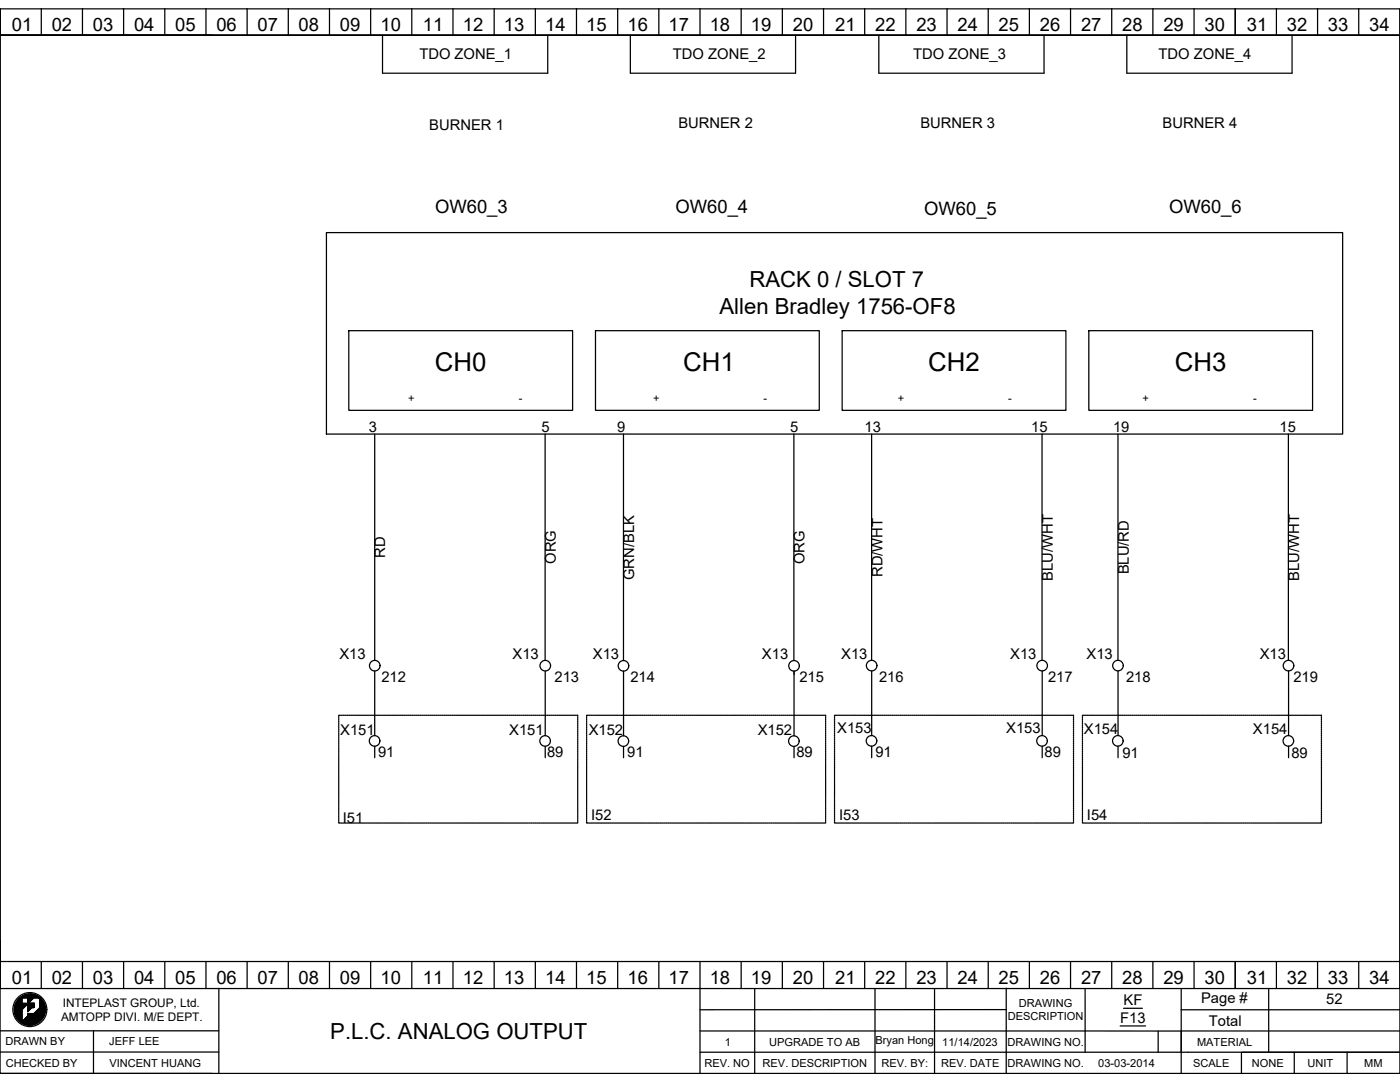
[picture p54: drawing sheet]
<svg xmlns="http://www.w3.org/2000/svg" width="279mm" height="216mm" viewBox="0 0 279 216" stroke-linecap="round" stroke-linejoin="round" font-family="sans-serif">
<defs><g id="words">
<g font-size="5.2">
<text x="86.8" y="74.1">CH0</text>
<text x="136.4" y="74.1">CH1</text>
<text x="185.3" y="74.1">CH2</text>
<text x="234.5" y="74.1">CH3</text>
</g>
<g font-size="4.4">
<text x="149.6" y="57.3">RACK 0 / SLOT 7</text>
<text x="143.6" y="62.6">Allen Bradley 1756-OF8</text>
<text x="65.9" y="207.3">P.L.C. ANALOG OUTPUT</text>
</g>
<g font-size="3.7">
<text x="2.3" y="6.2">01</text>
<text x="10.3" y="6.2">02</text>
<text x="18.5" y="6.2">03</text>
<text x="26.7" y="6.2">04</text>
<text x="34.9" y="6.2">05</text>
<text x="43.2" y="6.2">06</text>
<text x="51.4" y="6.2">07</text>
<text x="59.6" y="6.2">08</text>
<text x="67.8" y="6.2">09</text>
<text x="75.9" y="6.2">10</text>
<text x="84.4" y="6.2">11</text>
<text x="92.4" y="6.2">12</text>
<text x="100.6" y="6.2">13</text>
<text x="108.8" y="6.2">14</text>
<text x="117" y="6.2">15</text>
<text x="125.2" y="6.2">16</text>
<text x="133.4" y="6.2">17</text>
<text x="141.6" y="6.2">18</text>
<text x="149.9" y="6.2">19</text>
<text x="158.2" y="6.2">20</text>
<text x="166.7" y="6.2">21</text>
<text x="174.7" y="6.2">22</text>
<text x="182.9" y="6.2">23</text>
<text x="191.1" y="6.2">24</text>
<text x="199.3" y="6.2">25</text>
<text x="207.5" y="6.2">26</text>
<text x="215.7" y="6.2">27</text>
<text x="224" y="6.2">28</text>
<text x="232.2" y="6.2">29</text>
<text x="240.4" y="6.2">30</text>
<text x="248.8" y="6.2">31</text>
<text x="256.8" y="6.2">32</text>
<text x="265" y="6.2">33</text>
<text x="273.2" y="6.2">34</text>
<text x="86.8" y="42.5">OW60_3</text>
<text x="134.8" y="42.5">OW60_4</text>
<text x="184.4" y="43">OW60_5</text>
<text x="233.3" y="42.4">OW60_6</text>
<text x="2.3" y="196.4">01</text>
<text x="10.3" y="196.4">02</text>
<text x="18.5" y="196.4">03</text>
<text x="26.7" y="196.4">04</text>
<text x="34.9" y="196.4">05</text>
<text x="43.2" y="196.4">06</text>
<text x="51.4" y="196.4">07</text>
<text x="59.6" y="196.4">08</text>
<text x="67.8" y="196.4">09</text>
<text x="75.9" y="196.4">10</text>
<text x="84.4" y="196.4">11</text>
<text x="92.4" y="196.4">12</text>
<text x="100.6" y="196.4">13</text>
<text x="108.8" y="196.4">14</text>
<text x="117" y="196.4">15</text>
<text x="125.2" y="196.4">16</text>
<text x="133.4" y="196.4">17</text>
<text x="141.6" y="196.4">18</text>
<text x="149.9" y="196.4">19</text>
<text x="158.2" y="196.4">20</text>
<text x="166.7" y="196.4">21</text>
<text x="174.7" y="196.4">22</text>
<text x="182.9" y="196.4">23</text>
<text x="191.1" y="196.4">24</text>
<text x="199.3" y="196.4">25</text>
<text x="207.5" y="196.4">26</text>
<text x="215.7" y="196.4">27</text>
<text x="224" y="196.4">28</text>
<text x="232.2" y="196.4">29</text>
<text x="240.4" y="196.4">30</text>
<text x="248.8" y="196.4">31</text>
<text x="256.8" y="196.4">32</text>
<text x="265" y="196.4">33</text>
<text x="273.2" y="196.4">34</text>
</g>
<g font-size="2.9">
<text x="83.7" y="11.7">TDO ZONE_1</text>
<text x="134.3" y="11.7">TDO ZONE_2</text>
<text x="182.3" y="11.7">TDO ZONE_3</text>
<text x="231.2" y="11.7">TDO ZONE_4</text>
<text x="85.7" y="26">BURNER 1</text>
<text x="135.4" y="25.5">BURNER 2</text>
<text x="183.7" y="25.5">BURNER 3</text>
<text x="232" y="25.5">BURNER 4</text>
<text x="73.6" y="86.2">3</text>
<text x="108.1" y="86.2">5</text>
<text x="123.2" y="86.2">9</text>
<text x="157.7" y="86.2">5</text>
<text x="172.6" y="86.2">13</text>
<text x="205.8" y="86.2">15</text>
<text x="222.1" y="86.2">19</text>
<text x="255.4" y="86.2">15</text>
<text x="76.9" y="111.4" transform="rotate(-90 76.9 111.4)">RD</text>
<text x="110.9" y="112.5" transform="rotate(-90 110.9 112.5)">ORG</text>
<text x="160.6" y="112.5" transform="rotate(-90 160.6 112.5)">ORG</text>
<text x="126.6" y="115.7" transform="rotate(-90 126.6 115.7)">GRN/BLK</text>
<text x="176.1" y="115.2" transform="rotate(-90 176.1 115.2)">RD/WHT</text>
<text x="210.1" y="115.9" transform="rotate(-90 210.1 115.9)">BLU/WHT</text>
<text x="225.3" y="114.6" transform="rotate(-90 225.3 114.6)">BLU/RD</text>
<text x="259.3" y="115.9" transform="rotate(-90 259.3 115.9)">BLU/WHT</text>
<text x="67.7" y="131.6">X13</text>
<text x="102.3" y="131.6">X13</text>
<text x="118.3" y="131.6">X13</text>
<text x="152.1" y="131.6">X13</text>
<text x="167.9" y="131.6">X13</text>
<text x="201.6" y="131.6">X13</text>
<text x="216.8" y="131.6">X13</text>
<text x="251.4" y="131.6">X13</text>
<text x="76.1" y="136">212</text>
<text x="110.7" y="136">213</text>
<text x="125.8" y="136">214</text>
<text x="159.5" y="136">215</text>
<text x="175.4" y="136">216</text>
<text x="209.2" y="136">217</text>
<text x="224.7" y="136">218</text>
<text x="258.1" y="136">219</text>
<text x="67.9" y="146.7">X151</text>
<text x="101.6" y="146.7">X151</text>
<text x="117.5" y="146.7">X152</text>
<text x="151.2" y="146.7">X152</text>
<text x="167.1" y="146.3">X153</text>
<text x="200.8" y="146.3">X153</text>
<text x="216.3" y="146.5">X154</text>
<text x="250.1" y="146.5">X154</text>
<text x="75.4" y="151">91</text>
<text x="109.2" y="151">89</text>
<text x="125.2" y="151">91</text>
<text x="158.9" y="151">89</text>
<text x="174.7" y="151.1">91</text>
<text x="208.4" y="151.1">89</text>
<text x="224" y="151.2">91</text>
<text x="257.7" y="151.2">89</text>
<text x="68.4" y="164.2">I51</text>
<text x="118" y="163.6">I52</text>
<text x="167.4" y="163.6">I53</text>
<text x="216.9" y="163.6">I54</text>
<text x="224.2" y="200.6">KF</text>
<text x="239.7" y="200.1">Page #</text>
<text x="264.7" y="200.4">52</text>
<text x="223.6" y="204.1">F13</text>
<text x="241.3" y="204.6">Total</text>
</g>
<g font-size="2.4">
<text x="12.2" y="203.7">AMTOPP DIVI. M/E DEPT.</text>
<text x="12.5" y="200.9">INTEPLAST GROUP, Ltd.</text>
</g>
<g font-size="2.2">
<text x="81.5" y="80.1">+</text>
<text x="103.5" y="80.1">-</text>
<text x="130.3" y="80.1">+</text>
<text x="152.4" y="80.1">-</text>
<text x="179.2" y="80.1">+</text>
<text x="201.2" y="80.1">-</text>
<text x="228" y="80.1">+</text>
<text x="250.1" y="80.1">-</text>
<text x="201.1" y="203.6">DESCRIPTION</text>
<text x="203.3" y="200.9">DRAWING</text>
<text x="1.1" y="208.6">DRAWN BY</text>
<text x="21.8" y="208.6">JEFF LEE</text>
<text x="144.6" y="208.6">1</text>
<text x="153.5" y="208.6">UPGRADE TO AB</text>
<text x="174.7" y="208.4">Bryan Hong</text>
<text x="188.1" y="208.6">11/14/2023</text>
<text x="201.1" y="208.6">DRAWING NO.</text>
<text x="238.9" y="208.6">MATERIAL</text>
<text x="1.1" y="212.8">CHECKED BY</text>
<text x="21.8" y="212.8">VINCENT HUANG</text>
<text x="140.6" y="212.9">REV. NO</text>
<text x="152.2" y="212.9">REV. DESCRIPTION</text>
<text x="175.9" y="212.9">REV. BY:</text>
<text x="187.8" y="212.9">REV. DATE</text>
<text x="201.1" y="212.9">DRAWING NO.</text>
<text x="219.2" y="212.9">03-03-2014</text>
<text x="238.1" y="212.9">SCALE</text>
<text x="249.8" y="212.9">NONE</text>
<text x="260.9" y="212.8">UNIT</text>
<text x="272.3" y="212.9">MM</text>
</g>
</g></defs>
<g fill="none" stroke="#000" stroke-width=".25">
<path d="M0 1.8h279.4v212.4h-279.4zM0 7v-5.2v190.1v-4.2M8.2 1.7v5.3M16.5 1.7v5.3M24.7 1.7v5.3M32.9 1.7v5.3M41.1 1.7v5.3M42.4 7h-42.4h279.4M49.3 1.7v5.3M57.5 1.7v5.3M65.8 1.7v5.3M74 1.7v5.3"/>
<path d="M76.3 7.1v7.5h33v-7.5M82.2 1.7v5.3M90.4 1.7v5.3M98.6 1.7v5.3M106.8 1.7v5.3M115.1 1.7v5.3M123.3 1.7v5.3M125.8 7.1v7.5h33v-7.5M131.5 1.7v5.3M139.7 1.7v5.3M147.9 1.7v5.3M156.1 1.7v5.3"/>
<path d="M164.4 1.7v5.3M172.6 1.7v5.3M175.4 7.1v7.5h33v-7.5M180.8 1.7v5.3M189 1.7v5.3M197.2 1.7v5.3M205.4 1.7v5.3M213.7 1.7v5.3M221.9 1.7v5.3M224.9 7.1v7.5h33v-7.5M230.1 1.7v5.3M238.3 1.7v5.3"/>
<path d="M246.5 1.7v5.3M254.7 1.7v5.3M262.9 1.7v5.3M271.2 1.7v5.3M279.4 1.8v195.5h-279.4v-5.4M65.1 46.4h202.9v40.2h-202.9zM69.6 66h44.7v15.9h-44.7zM118.8 66h44.7v15.9h-44.7zM168.1 66h44.6v15.9h-44.6zM217.3 66h44.7v15.9h-44.7zM74.8 86.6v45.2M108.8 86.6v45.2"/>
<path d="M124.4 86.6v45.2M158.4 86.6v45.2M174 86.6v45.2M208 86.6v45.2M223.1 86.6v45.2M257.1 86.6v45.2M74.8 133.9v12.9M108.8 133.9v12.9M124.4 133.9v12.9M158.5 133.9v12.9M174 133.9v12.9M208 133.9v12.9"/>
<path d="M223.1 133.9v12.9M257.2 133.9v12.9M67.6 143.1v.2M67.6 143.5v.2M67.6 143.9v.2M67.6 144.3v.2M67.6 144.6v.3M67.6 145v.3M67.6 145.4v.3M67.6 145.8v.3M67.6 146.2v.3M67.6 146.6v.3"/>
<path d="M67.6 147v.3M67.6 147.4v.3M67.6 147.8v.3M67.6 148.2v.3M67.6 148.6v.3M67.6 149v.3M67.6 149.4v.3M67.6 149.8v.3M67.6 150.2v.2M67.6 150.6v.2M67.6 151v.2M67.6 151.4v.2"/>
<path d="M67.6 151.8v.2M67.6 152.2v.2M67.6 152.6v.2M67.6 153v.2M67.6 153.3v.3M67.6 153.7v.3M67.6 154.1v.3M67.6 154.5v.3M67.6 154.9v.3M67.6 155.3v.3M67.6 155.7v.3M67.6 156.1v.3"/>
<path d="M67.6 156.5v.3M67.6 156.9v.3M67.6 157.3v.3M67.6 157.7v.3M67.6 158.1v.3M67.6 158.5v.3M67.6 158.9v.2M67.6 159.3v.2M67.6 159.7v.2M67.9 142.7h-.3v.2M68 142.7h.3M68.4 142.7h.2"/>
<path d="M68.8 142.7h.2M69.2 142.7h.2M69.6 142.7h.2M70 142.7h.2M70.4 142.7h.2M70.8 142.7h.2M71.2 142.7h.2M71.5 142.7h.3M71.9 142.7h.3M72.3 142.7h.3M72.7 142.7h.3M73.1 142.7h.3"/>
<path d="M73.5 142.7h.3M73.9 142.7h.3M74.3 142.7h.3M74.7 142.7h.3M74.8 148.9v2.3M75.1 142.7h.3M75.5 142.7h.3M75.9 142.7h.3M76.3 142.7h.3M76.7 142.7h.3M77.1 142.7h.2M77.5 142.7h.2"/>
<path d="M77.9 142.7h.2M78.3 142.7h.2M78.7 142.7h.2M79.1 142.7h.2M79.5 142.7h.2M79.9 142.7h.2M80.2 142.7h.3M80.6 142.7h.3M81 142.7h.3M81.4 142.7h.3M81.8 142.7h.3M82.2 142.7h.3"/>
<path d="M82.6 142.7h.3M83 142.7h.3M83.4 142.7h.3M83.8 142.7h.3M84.2 142.7h.3M84.6 142.7h.3M85 142.7h.3M85.4 142.7h.3M85.8 142.7h.2M86.2 142.7h.2M86.6 142.7h.2M87 142.7h.2"/>
<path d="M87.4 142.7h.2M87.8 142.7h.2M88.2 142.7h.2M88.6 142.7h.2M88.9 142.7h.3M89.3 142.7h.3M89.7 142.7h.3M90.1 142.7h.3M90.5 142.7h.3M90.9 142.7h.3M91.3 142.7h.3M91.7 142.7h.3"/>
<path d="M92.1 142.7h.3M92.5 142.7h.3M92.9 142.7h.3M93.3 142.7h.3M93.7 142.7h.3M94.1 142.7h.2M94.5 142.7h.2M94.9 142.7h.2M95.3 142.7h.2M95.7 142.7h.2M96.1 142.7h.2M96.5 142.7h.2"/>
<path d="M96.9 142.7h.2M97.2 142.7h.3M97.6 142.7h.3M98 142.7h.3M98.4 142.7h.3M98.8 142.7h.3M99.2 142.7h.3M99.6 142.7h.3M100 142.7h.3M100.4 142.7h.3M100.8 142.7h.3M101.2 142.7h.3"/>
<path d="M101.6 142.7h.3M102 142.7h.3M102.4 142.7h.2M102.8 142.7h.2M103.2 142.7h.2M103.6 142.7h.2M104 142.7h.2M104.4 142.7h.2M104.8 142.7h.2M105.2 142.7h.2M105.5 142.7h.3M105.9 142.7h.3"/>
<path d="M106.3 142.7h.3M106.7 142.7h.3M107.1 142.7h.3M107.5 142.7h.3M107.9 142.7h.3M108.3 142.7h.3M108.7 142.7h.3M108.8 148.9v2.3M109.1 142.7h.3M109.5 142.7h.3M109.9 142.7h.3M110.3 142.7h.3"/>
<path d="M110.7 142.7h.3M111.1 142.7h.2M111.5 142.7h.2M111.9 142.7h.2M112.3 142.7h.2M112.7 142.7h.2M113.1 142.7h.2M113.5 142.7h.2M113.9 142.7h.2M114.2 142.7h.3M114.6 142.7h.3M115 142.7h.3v.2"/>
<path d="M115.3 143.1v.2M115.3 143.5v.2M115.3 143.9v.2M115.3 144.3v.2M115.3 144.6v.3M115.3 145v.3M115.3 145.4v.3M115.3 145.8v.3M115.3 146.2v.3M115.3 146.6v.3M115.3 147v.3M115.3 147.4v.3"/>
<path d="M115.3 147.8v.3M115.3 148.2v.3M115.3 148.6v.3M115.3 149v.3M115.3 149.4v.3M115.3 149.8v.3M115.3 150.2v.2M115.3 150.6v.2M115.3 151v.2M115.3 151.4v.2M115.3 151.8v.2M115.3 152.2v.2"/>
<path d="M115.3 152.6v.2M115.3 153v.2M115.3 153.3v.3M115.3 153.7v.3M115.3 154.1v.3M115.3 154.5v.3M115.3 154.9v.3M115.3 155.3v.3M115.3 155.7v.3M115.3 156.1v.3M115.3 156.5v.3M115.3 156.9v.3"/>
<path d="M115.3 157.3v.3M115.3 157.7v.3M115.3 158.1v.3M115.3 158.5v.3M115.3 158.9v.2M115.3 159.3v.2M115.3 159.7v.2M117.1 143.1v.2M117.1 143.5v.2M117.1 143.9v.2M117.1 144.3v.2M117.1 144.6v.3"/>
<path d="M117.1 145v.3M117.1 145.4v.3M117.1 145.8v.3M117.1 146.2v.3M117.1 146.6v.3M117.1 147v.3M117.1 147.4v.3M117.1 147.8v.3M117.1 148.2v.3M117.1 148.6v.3M117.1 149v.3M117.1 149.4v.3"/>
<path d="M117.1 149.8v.3M117.1 150.2v.2M117.1 150.6v.2M117.1 151v.2M117.1 151.4v.2M117.1 151.8v.2M117.1 152.2v.2M117.1 152.6v.2M117.1 153v.2M117.1 153.3v.3M117.1 153.7v.3M117.1 154.1v.3"/>
<path d="M117.1 154.5v.3M117.1 154.9v.3M117.1 155.3v.3M117.1 155.7v.3M117.1 156.1v.3M117.1 156.5v.3M117.1 156.9v.3M117.1 157.3v.3M117.1 157.7v.3M117.1 158.1v.3M117.1 158.5v.3M117.1 158.9v.2"/>
<path d="M117.1 159.3v.2M117.1 159.7v.2M117.3 142.7h-.2v.2M117.5 142.7h.2M117.9 142.7h.2M118.3 142.7h.2M118.7 142.7h.2M119 142.7h.3M119.4 142.7h.3M119.8 142.7h.3M120.2 142.7h.3M120.6 142.7h.3"/>
<path d="M121 142.7h.3M121.4 142.7h.3M121.8 142.7h.3M122.2 142.7h.3M122.6 142.7h.3M123 142.7h.3M123.4 142.7h.3M123.8 142.7h.3M124.2 142.7h.2M124.4 148.9v2.3M124.6 142.7h.2M125 142.7h.2"/>
<path d="M125.4 142.7h.2M125.8 142.7h.2M126.2 142.7h.2M126.6 142.7h.2M127 142.7h.2M127.3 142.7h.3M127.7 142.7h.3M128.1 142.7h.3M128.5 142.7h.3M128.9 142.7h.3M129.3 142.7h.3M129.7 142.7h.3"/>
<path d="M130.1 142.7h.3M130.5 142.7h.3M130.9 142.7h.3M131.3 142.7h.3M131.7 142.7h.3M132.1 142.7h.3M132.5 142.7h.3M132.9 142.7h.2M133.3 142.7h.2M133.7 142.7h.2M134.1 142.7h.2M134.5 142.7h.2"/>
<path d="M134.9 142.7h.2M135.3 142.7h.2M135.7 142.7h.2M136 142.7h.3M136.4 142.7h.3M136.8 142.7h.3M137.2 142.7h.3M137.6 142.7h.3M138 142.7h.3M138.4 142.7h.3M138.8 142.7h.3M139.2 142.7h.3"/>
<path d="M139.6 142.7h.3M140 142.7h.3M140.4 142.7h.3M140.8 142.7h.3M141.2 142.7h.3M141.6 142.7h.2M142 142.7h.2M142.4 142.7h.2M142.8 142.7h.2M143.2 142.7h.2M143.6 142.7h.2M144 142.7h.2"/>
<path d="M144.4 142.7h.2M144.7 142.7h.3M145.1 142.7h.3M145.5 142.7h.3M145.9 142.7h.3M146.3 142.7h.3M146.7 142.7h.3M147.1 142.7h.3M147.5 142.7h.3M147.9 142.7h.3M148.3 142.7h.3M148.7 142.7h.3"/>
<path d="M149.1 142.7h.3M149.5 142.7h.3M149.9 142.7h.2M150.3 142.7h.2M150.7 142.7h.2M151.1 142.7h.2M151.5 142.7h.2M151.9 142.7h.2M152.3 142.7h.2M152.6 142.7h.3M153 142.7h.3M153.4 142.7h.3"/>
<path d="M153.8 142.7h.3M154.2 142.7h.3M154.6 142.7h.3M155 142.7h.3M155.4 142.7h.3M155.8 142.7h.3M156.2 142.7h.3M156.6 142.7h.3M157 142.7h.3M157.4 142.7h.3M157.8 142.7h.3M158.2 142.7h.2"/>
<path d="M158.5 148.9v2.3M158.6 142.7h.2M159 142.7h.2M159.4 142.7h.2M159.8 142.7h.2M160.2 142.7h.2M160.6 142.7h.2M161 142.7h.2M161.3 142.7h.3M161.7 142.7h.3M162.1 142.7h.3M162.5 142.7h.3"/>
<path d="M162.9 142.7h.3M163.3 142.7h.3M163.7 142.7h.3M164.1 142.7h.3M164.5 142.7h.3v.2M164.8 143.1v.2M164.8 143.5v.2M164.8 143.9v.2M164.8 144.3v.2M164.8 144.6v.3M164.8 145v.3M164.8 145.4v.3"/>
<path d="M164.8 145.8v.3M164.8 146.2v.3M164.8 146.6v.3M164.8 147v.3M164.8 147.4v.3M164.8 147.8v.3M164.8 148.2v.3M164.8 148.6v.3M164.8 149v.3M164.8 149.4v.3M164.8 149.8v.3M164.8 150.2v.2"/>
<path d="M164.8 150.6v.2M164.8 151v.2M164.8 151.4v.2M164.8 151.8v.2M164.8 152.2v.2M164.8 152.6v.2M164.8 153v.2M164.8 153.3v.3M164.8 153.7v.3M164.8 154.1v.3M164.8 154.5v.3M164.8 154.9v.3"/>
<path d="M164.8 155.3v.3M164.8 155.7v.3M164.8 156.1v.3M164.8 156.5v.3M164.8 156.9v.3M164.8 157.3v.3M164.8 157.7v.3M164.8 158.1v.3M164.8 158.5v.3M164.8 158.9v.2M164.8 159.3v.2M164.8 159.7v.2"/>
<path d="M166.5 143.1v.2M166.5 143.5v.2M166.5 143.9v.2M166.5 144.3v.2M166.5 144.6v.3M166.5 145v.3M166.5 145.4v.3M166.5 145.8v.3M166.5 146.2v.3M166.5 146.6v.3M166.5 147v.3M166.5 147.4v.3"/>
<path d="M166.5 147.8v.3M166.5 148.2v.3M166.5 148.6v.3M166.5 149v.3M166.5 149.4v.3M166.5 149.8v.3M166.5 150.2v.2M166.5 150.6v.2M166.5 151v.2M166.5 151.4v.2M166.5 151.8v.2M166.5 152.2v.2"/>
<path d="M166.5 152.6v.2M166.5 153v.2M166.5 153.3v.3M166.5 153.7v.3M166.5 154.1v.3M166.5 154.5v.3M166.5 154.9v.3M166.5 155.3v.3M166.5 155.7v.3M166.5 156.1v.3M166.5 156.5v.3M166.5 156.9v.3"/>
<path d="M166.5 157.3v.3M166.5 157.7v.3M166.5 158.1v.3M166.5 158.5v.3M166.5 158.9v.2M166.5 159.3v.2M166.5 159.7v.2M166.8 142.7h-.3v.2M166.9 142.7h.3M167.3 142.7h.3M167.7 142.7h.3M168.1 142.7h.3"/>
<path d="M168.5 142.7h.3M168.9 142.7h.3M169.3 142.7h.3M169.7 142.7h.3M170.1 142.7h.3M170.5 142.7h.3M170.9 142.7h.3M171.3 142.7h.3M171.7 142.7h.2M172.1 142.7h.2M172.5 142.7h.2M172.9 142.7h.2"/>
<path d="M173.3 142.7h.2M173.7 142.7h.2M174 148.9v2.3M174.1 142.7h.2M174.5 142.7h.2M174.8 142.7h.3M175.2 142.7h.3M175.6 142.7h.3M176 142.7h.3M176.4 142.7h.3M176.8 142.7h.3M177.2 142.7h.3"/>
<path d="M177.6 142.7h.3M178 142.7h.3M178.4 142.7h.3M178.8 142.7h.3M179.2 142.7h.3M179.6 142.7h.3M180 142.7h.3M180.4 142.7h.2M180.8 142.7h.2M181.2 142.7h.2M181.6 142.7h.2M182 142.7h.2"/>
<path d="M182.4 142.7h.2M182.8 142.7h.2M183.1 142.7h.3M183.5 142.7h.3M183.9 142.7h.3M184.3 142.7h.3M184.7 142.7h.3M185.1 142.7h.3M185.5 142.7h.3M185.9 142.7h.3M186.3 142.7h.3M186.7 142.7h.3"/>
<path d="M187.1 142.7h.3M187.5 142.7h.3M187.9 142.7h.3M188.3 142.7h.3M188.7 142.7h.2M189.1 142.7h.2M189.5 142.7h.2M189.9 142.7h.2M190.3 142.7h.2M190.7 142.7h.2M191.1 142.7h.2M191.5 142.7h.2"/>
<path d="M191.8 142.7h.3M192.2 142.7h.3M192.6 142.7h.3M193 142.7h.3M193.4 142.7h.3M193.8 142.7h.3M194.2 142.7h.3M194.6 142.7h.3M195 142.7h.3M195.4 142.7h.3M195.8 142.7h.3M196.2 142.7h.3"/>
<path d="M196.6 142.7h.3M197 142.7h.3M197.4 142.7h.2M197.8 142.7h.2M198.2 142.7h.2M198.6 142.7h.2M199 142.7h.2M199.4 142.7h.2M199.8 142.7h.2M200.1 142.7h.3M200.5 142.7h.3M200.9 142.7h.3"/>
<path d="M201.3 142.7h.3M201.7 142.7h.3M202.1 142.7h.3M202.5 142.7h.3M202.9 142.7h.3M203.3 142.7h.3M203.7 142.7h.3M204.1 142.7h.3M204.5 142.7h.3M204.9 142.7h.3M205.3 142.7h.2M205.7 142.7h.2"/>
<path d="M206.1 142.7h.2M206.5 142.7h.2M206.9 142.7h.2M207.3 142.7h.2M207.7 142.7h.2M208 148.9v2.3M208.1 142.7h.2M208.4 142.7h.3M208.8 142.7h.3M209.2 142.7h.3M209.6 142.7h.3M210 142.7h.3"/>
<path d="M210.4 142.7h.3M210.8 142.7h.3M211.2 142.7h.3M211.6 142.7h.3M212 142.7h.3M212.4 142.7h.3M212.8 142.7h.3M213.2 142.7h.3M213.6 142.7h.3M214 142.7h.2v.2M214.2 143.1v.2M214.2 143.5v.2"/>
<path d="M214.2 143.9v.2M214.2 144.3v.2M214.2 144.6v.3M214.2 145v.3M214.2 145.4v.3M214.2 145.8v.3M214.2 146.2v.3M214.2 146.6v.3M214.2 147v.3M214.2 147.4v.3M214.2 147.8v.3M214.2 148.2v.3"/>
<path d="M214.2 148.6v.3M214.2 149v.3M214.2 149.4v.3M214.2 149.8v.3M214.2 150.2v.2M214.2 150.6v.2M214.2 151v.2M214.2 151.4v.2M214.2 151.8v.2M214.2 152.2v.2M214.2 152.6v.2M214.2 153v.2"/>
<path d="M214.2 153.3v.3M214.2 153.7v.3M214.2 154.1v.3M214.2 154.5v.3M214.2 154.9v.3M214.2 155.3v.3M214.2 155.7v.3M214.2 156.1v.3M214.2 156.5v.3M214.2 156.9v.3M214.2 157.3v.3M214.2 157.7v.3"/>
<path d="M214.2 158.1v.3M214.2 158.5v.3M214.2 158.9v.2M214.2 159.3v.2M214.2 159.7v.2M216 143.1v.2M216 143.5v.2M216 143.9v.2M216 144.3v.2M216 144.6v.3M216 145v.3M216 145.4v.3"/>
<path d="M216 145.8v.3M216 146.2v.3M216 146.6v.3M216 147v.3M216 147.4v.3M216 147.8v.3M216 148.2v.3M216 148.6v.3M216 149v.3M216 149.4v.3M216 149.8v.3M216 150.2v.2"/>
<path d="M216 150.6v.2M216 151v.2M216 151.4v.2M216 151.8v.2M216 152.2v.2M216 152.6v.2M216 153v.2M216 153.3v.3M216 153.7v.3M216 154.1v.3M216 154.5v.3M216 154.9v.3"/>
<path d="M216 155.3v.3M216 155.7v.3M216 156.1v.3M216 156.5v.3M216 156.9v.3M216 157.3v.3M216 157.7v.3M216 158.1v.3M216 158.5v.3M216 158.9v.2M216 159.3v.2M216 159.7v.2"/>
<path d="M216.3 142.7h-.3v.2M216.4 142.7h.3M216.8 142.7h.3M217.2 142.7h.3M217.6 142.7h.3M218 142.7h.3M218.4 142.7h.3M218.8 142.7h.3M219.2 142.7h.2M219.6 142.7h.2M220 142.7h.2M220.4 142.7h.2"/>
<path d="M220.8 142.7h.2M221.2 142.7h.2M221.6 142.7h.2M222 142.7h.2M222.3 142.7h.3M222.7 142.7h.3M223.1 148.9v2.3M223.1 142.7h.3M223.5 142.7h.3M223.9 142.7h.3M224.3 142.7h.3M224.7 142.7h.3"/>
<path d="M225.1 142.7h.3M225.5 142.7h.3M225.9 142.7h.3M226.3 142.7h.3M226.7 142.7h.3M227.1 142.7h.3M227.5 142.7h.2M227.9 142.7h.2M228.3 142.7h.2M228.7 142.7h.2M229.1 142.7h.2M229.5 142.7h.2"/>
<path d="M229.9 142.7h.2M230.3 142.7h.2M230.6 142.7h.3M231 142.7h.3M231.4 142.7h.3M231.8 142.7h.3M232.2 142.7h.3M232.6 142.7h.3M233 142.7h.3M233.4 142.7h.3M233.8 142.7h.3M234.2 142.7h.3"/>
<path d="M234.6 142.7h.3M235 142.7h.3M235.4 142.7h.3M235.8 142.7h.3M236.2 142.7h.2M236.6 142.7h.2M237 142.7h.2M237.4 142.7h.2M237.8 142.7h.2M238.2 142.7h.2M238.6 142.7h.2M239 142.7h.2"/>
<path d="M239.3 142.7h.3M239.7 142.7h.3M240.1 142.7h.3M240.5 142.7h.3M240.9 142.7h.3M241.3 142.7h.3M241.7 142.7h.3M242.1 142.7h.3M242.5 142.7h.3M242.9 142.7h.3M243.3 142.7h.3M243.7 142.7h.3"/>
<path d="M244.1 142.7h.3M244.5 142.7h.3M244.9 142.7h.2M245.3 142.7h.2M245.7 142.7h.2M246.1 142.7h.2M246.5 142.7h.2M246.9 142.7h.2M247.3 142.7h.2M247.6 142.7h.3M248 142.7h.3M248.4 142.7h.3"/>
<path d="M248.8 142.7h.3M249.2 142.7h.3M249.6 142.7h.3M250 142.7h.3M250.4 142.7h.3M250.8 142.7h.3M251.2 142.7h.3M251.6 142.7h.3M252 142.7h.3M252.4 142.7h.3M252.8 142.7h.2M253.2 142.7h.2"/>
<path d="M253.6 142.7h.2M254 142.7h.2M254.4 142.7h.2M254.8 142.7h.2M255.2 142.7h.2M255.6 142.7h.2M255.9 142.7h.3M256.3 142.7h.3M256.7 142.7h.3M257.1 142.7h.3M257.2 148.9v2.3M257.5 142.7h.3"/>
<path d="M257.9 142.7h.3M258.3 142.7h.3M258.7 142.7h.3M259.1 142.7h.3M259.5 142.7h.3M259.9 142.7h.3M260.3 142.7h.3M260.7 142.7h.3M261.1 142.7h.3M261.5 142.7h.2M261.9 142.7h.2M262.3 142.7h.2"/>
<path d="M262.7 142.7h.2M263.1 142.7h.2M263.5 142.7h.2v.2M263.7 143.1v.2M263.7 143.5v.2M263.7 143.9v.2M263.7 144.3v.2M263.7 144.6v.3M263.7 145v.3M263.7 145.4v.3M263.7 145.8v.3M263.7 146.2v.3"/>
<path d="M263.7 146.6v.3M263.7 147v.3M263.7 147.4v.3M263.7 147.8v.3M263.7 148.2v.3M263.7 148.6v.3M263.7 149v.3M263.7 149.4v.3M263.7 149.8v.3M263.7 150.2v.2M263.7 150.6v.2M263.7 151v.2"/>
<path d="M263.7 151.4v.2M263.7 151.8v.2M263.7 152.2v.2M263.7 152.6v.2M263.7 153v.2M263.7 153.3v.3M263.7 153.7v.3M263.7 154.1v.3M263.7 154.5v.3M263.7 154.9v.3M263.7 155.3v.3M263.7 155.7v.3"/>
<path d="M263.7 156.1v.3M263.7 156.5v.3M263.7 156.9v.3M263.7 157.3v.3M263.7 157.7v.3M263.7 158.1v.3M263.7 158.5v.3M263.7 158.9v.2M263.7 159.3v.2M263.7 159.7v.2M67.6 164v.2h.3M67.6 160.1v.2"/>
<path d="M67.6 160.5v.2M67.6 160.9v.2M67.6 161.3v.2M67.6 161.6v.3M67.6 162v.3M67.6 162.4v.3M67.6 162.8v.3M67.6 163.2v.3M67.6 163.6v.3M68 164.2h.3M68.4 164.2h.2M68.8 164.2h.2"/>
<path d="M69.2 164.2h.2M69.6 164.2h.2M70 164.2h.2M70.4 164.2h.2M70.8 164.2h.2M71.2 164.2h.2M71.5 164.2h.3M71.9 164.2h.3M72.3 164.2h.3M72.7 164.2h.3M73.1 164.2h.3M73.5 164.2h.3"/>
<path d="M73.9 164.2h.3M74.3 164.2h.3M74.7 164.2h.3M75.1 164.2h.3M75.5 164.2h.3M75.9 164.2h.3M76.3 164.2h.3M76.7 164.2h.3M77.1 164.2h.2M77.5 164.2h.2M77.9 164.2h.2M78.3 164.2h.2"/>
<path d="M78.7 164.2h.2M79.1 164.2h.2M79.5 164.2h.2M79.9 164.2h.2M80.2 164.2h.3M80.6 164.2h.3M81 164.2h.3M81.4 164.2h.3M81.8 164.2h.3M82.2 164.2h.3M82.6 164.2h.3M83 164.2h.3"/>
<path d="M83.4 164.2h.3M83.8 164.2h.3M84.2 164.2h.3M84.6 164.2h.3M85 164.2h.3M85.4 164.2h.3M85.8 164.2h.2M86.2 164.2h.2M86.6 164.2h.2M87 164.2h.2M87.4 164.2h.2M87.8 164.2h.2"/>
<path d="M88.2 164.2h.2M88.6 164.2h.2M88.9 164.2h.3M89.3 164.2h.3M89.7 164.2h.3M90.1 164.2h.3M90.5 164.2h.3M90.9 164.2h.3M91.3 164.2h.3M91.7 164.2h.3M92.1 164.2h.3M92.5 164.2h.3"/>
<path d="M92.9 164.2h.3M93.3 164.2h.3M93.7 164.2h.3M94.1 164.2h.2M94.5 164.2h.2M94.9 164.2h.2M95.3 164.2h.2M95.7 164.2h.2M96.1 164.2h.2M96.5 164.2h.2M96.9 164.2h.2M97.2 164.2h.3"/>
<path d="M97.6 164.2h.3M98 164.2h.3M98.4 164.2h.3M98.8 164.2h.3M99.2 164.2h.3M99.6 164.2h.3M100 164.2h.3M100.4 164.2h.3M100.8 164.2h.3M101.2 164.2h.3M101.6 164.2h.3M102 164.2h.3"/>
<path d="M102.4 164.2h.2M102.8 164.2h.2M103.2 164.2h.2M103.6 164.2h.2M104 164.2h.2M104.4 164.2h.2M104.8 164.2h.2M105.2 164.2h.2M105.5 164.2h.3M105.9 164.2h.3M106.3 164.2h.3M106.7 164.2h.3"/>
<path d="M107.1 164.2h.3M107.5 164.2h.3M107.9 164.2h.3M108.3 164.2h.3M108.7 164.2h.3M109.1 164.2h.3M109.5 164.2h.3M109.9 164.2h.3M110.3 164.2h.3M110.7 164.2h.3M111.1 164.2h.2M111.5 164.2h.2"/>
<path d="M111.9 164.2h.2M112.3 164.2h.2M112.7 164.2h.2M113.1 164.2h.2M113.5 164.2h.2M113.9 164.2h.2M114.2 164.2h.3M114.6 164.2h.3M115.3 164v.2h-.3M115.3 160.1v.2M115.3 160.5v.2M115.3 160.9v.2"/>
<path d="M115.3 161.3v.2M115.3 161.6v.3M115.3 162v.3M115.3 162.4v.3M115.3 162.8v.3M115.3 163.2v.3M115.3 163.6v.3M117.1 164v.2h.2M117.1 160.1v.2M117.1 160.5v.2M117.1 160.9v.2M117.1 161.3v.2"/>
<path d="M117.1 161.6v.3M117.1 162v.3M117.1 162.4v.3M117.1 162.8v.3M117.1 163.2v.3M117.1 163.6v.3M117.5 164.2h.2M117.9 164.2h.2M118.3 164.2h.2M118.7 164.2h.2M119 164.2h.3M119.4 164.2h.3"/>
<path d="M119.8 164.2h.3M120.2 164.2h.3M120.6 164.2h.3M121 164.2h.3M121.4 164.2h.3M121.8 164.2h.3M122.2 164.2h.3M122.6 164.2h.3M123 164.2h.3M123.4 164.2h.3M123.8 164.2h.3M124.2 164.2h.2"/>
<path d="M124.6 164.2h.2M125 164.2h.2M125.4 164.2h.2M125.8 164.2h.2M126.2 164.2h.2M126.6 164.2h.2M127 164.2h.2M127.3 164.2h.3M127.7 164.2h.3M128.1 164.2h.3M128.5 164.2h.3M128.9 164.2h.3"/>
<path d="M129.3 164.2h.3M129.7 164.2h.3M130.1 164.2h.3M130.5 164.2h.3M130.9 164.2h.3M131.3 164.2h.3M131.7 164.2h.3M132.1 164.2h.3M132.5 164.2h.3M132.9 164.2h.2M133.3 164.2h.2M133.7 164.2h.2"/>
<path d="M134.1 164.2h.2M134.5 164.2h.2M134.9 164.2h.2M135.3 164.2h.2M135.7 164.2h.2M136 164.2h.3M136.4 164.2h.3M136.8 164.2h.3M137.2 164.2h.3M137.6 164.2h.3M138 164.2h.3M138.4 164.2h.3"/>
<path d="M138.8 164.2h.3M139.2 164.2h.3M139.6 164.2h.3M140 164.2h.3M140.4 164.2h.3M140.8 164.2h.3M141.2 164.2h.3M141.6 164.2h.2M142 164.2h.2M142.4 164.2h.2M142.8 164.2h.2M143.2 164.2h.2"/>
<path d="M143.6 164.2h.2M144 164.2h.2M144.4 164.2h.2M144.7 164.2h.3M145.1 164.2h.3M145.5 164.2h.3M145.9 164.2h.3M146.3 164.2h.3M146.7 164.2h.3M147.1 164.2h.3M147.5 164.2h.3M147.9 164.2h.3"/>
<path d="M148.3 164.2h.3M148.7 164.2h.3M149.1 164.2h.3M149.5 164.2h.3M149.9 164.2h.2M150.3 164.2h.2M150.7 164.2h.2M151.1 164.2h.2M151.5 164.2h.2M151.9 164.2h.2M152.3 164.2h.2M152.6 164.2h.3"/>
<path d="M153 164.2h.3M153.4 164.2h.3M153.8 164.2h.3M154.2 164.2h.3M154.6 164.2h.3M155 164.2h.3M155.4 164.2h.3M155.8 164.2h.3M156.2 164.2h.3M156.6 164.2h.3M157 164.2h.3M157.4 164.2h.3"/>
<path d="M157.8 164.2h.3M158.2 164.2h.2M158.6 164.2h.2M159 164.2h.2M159.4 164.2h.2M159.8 164.2h.2M160.2 164.2h.2M160.6 164.2h.2M161 164.2h.2M161.3 164.2h.3M161.7 164.2h.3M162.1 164.2h.3"/>
<path d="M162.5 164.2h.3M162.9 164.2h.3M163.3 164.2h.3M163.7 164.2h.3M164.1 164.2h.3M164.8 164v.2h-.3M164.8 160.1v.2M164.8 160.5v.2M164.8 160.9v.2M164.8 161.3v.2M164.8 161.6v.3M164.8 162v.3"/>
<path d="M164.8 162.4v.3M164.8 162.8v.3M164.8 163.2v.3M164.8 163.6v.3M166.5 164v.2h.3M166.5 160.1v.2M166.5 160.5v.2M166.5 160.9v.2M166.5 161.3v.2M166.5 161.6v.3M166.5 162v.3M166.5 162.4v.3"/>
<path d="M166.5 162.8v.3M166.5 163.2v.3M166.5 163.6v.3M166.9 164.2h.3M167.3 164.2h.3M167.7 164.2h.3M168.1 164.2h.3M168.5 164.2h.3M168.9 164.2h.3M169.3 164.2h.3M169.7 164.2h.3M170.1 164.2h.3"/>
<path d="M170.5 164.2h.3M170.9 164.2h.3M171.3 164.2h.3M171.7 164.2h.2M172.1 164.2h.2M172.5 164.2h.2M172.9 164.2h.2M173.3 164.2h.2M173.7 164.2h.2M174.1 164.2h.2M174.5 164.2h.2M174.8 164.2h.3"/>
<path d="M175.2 164.2h.3M175.6 164.2h.3M176 164.2h.3M176.4 164.2h.3M176.8 164.2h.3M177.2 164.2h.3M177.6 164.2h.3M178 164.2h.3M178.4 164.2h.3M178.8 164.2h.3M179.2 164.2h.3M179.6 164.2h.3"/>
<path d="M180 164.2h.3M180.4 164.2h.2M180.8 164.2h.2M181.2 164.2h.2M181.6 164.2h.2M182 164.2h.2M182.4 164.2h.2M182.8 164.2h.2M183.1 164.2h.3M183.5 164.2h.3M183.9 164.2h.3M184.3 164.2h.3"/>
<path d="M184.7 164.2h.3M185.1 164.2h.3M185.5 164.2h.3M185.9 164.2h.3M186.3 164.2h.3M186.7 164.2h.3M187.1 164.2h.3M187.5 164.2h.3M187.9 164.2h.3M188.3 164.2h.3M188.7 164.2h.2M189.1 164.2h.2"/>
<path d="M189.5 164.2h.2M189.9 164.2h.2M190.3 164.2h.2M190.7 164.2h.2M191.1 164.2h.2M191.5 164.2h.2M191.8 164.2h.3M192.2 164.2h.3M192.6 164.2h.3M193 164.2h.3M193.4 164.2h.3M193.8 164.2h.3"/>
<path d="M194.2 164.2h.3M194.6 164.2h.3M195 164.2h.3M195.4 164.2h.3M195.8 164.2h.3M196.2 164.2h.3M196.6 164.2h.3M197 164.2h.3M197.4 164.2h.2M197.8 164.2h.2M198.2 164.2h.2M198.6 164.2h.2"/>
<path d="M199 164.2h.2M199.4 164.2h.2M199.8 164.2h.2M200.1 164.2h.3M200.5 164.2h.3M200.9 164.2h.3M201.3 164.2h.3M201.7 164.2h.3M202.1 164.2h.3M202.5 164.2h.3M202.9 164.2h.3M203.3 164.2h.3"/>
<path d="M203.7 164.2h.3M204.1 164.2h.3M204.5 164.2h.3M204.9 164.2h.3M205.3 164.2h.2M205.7 164.2h.2M206.1 164.2h.2M206.5 164.2h.2M206.9 164.2h.2M207.3 164.2h.2M207.7 164.2h.2M208.1 164.2h.2"/>
<path d="M208.4 164.2h.3M208.8 164.2h.3M209.2 164.2h.3M209.6 164.2h.3M210 164.2h.3M210.4 164.2h.3M210.8 164.2h.3M211.2 164.2h.3M211.6 164.2h.3M212 164.2h.3M212.4 164.2h.3M212.8 164.2h.3"/>
<path d="M213.2 164.2h.3M213.6 164.2h.3M214.2 164v.2h-.2M214.2 160.1v.2M214.2 160.5v.2M214.2 160.9v.2M214.2 161.3v.2M214.2 161.6v.3M214.2 162v.3M214.2 162.4v.3M214.2 162.8v.3M214.2 163.2v.3"/>
<path d="M214.2 163.6v.3M216 164v.2h.3M216 160.1v.2M216 160.5v.2M216 160.9v.2M216 161.3v.2M216 161.6v.3M216 162v.3M216 162.4v.3M216 162.8v.3M216 163.2v.3M216 163.6v.3"/>
<path d="M216.4 164.2h.3M216.8 164.2h.3M217.2 164.2h.3M217.6 164.2h.3M218 164.2h.3M218.4 164.2h.3M218.8 164.2h.3M219.2 164.2h.2M219.6 164.2h.2M220 164.2h.2M220.4 164.2h.2M220.8 164.2h.2"/>
<path d="M221.2 164.2h.2M221.6 164.2h.2M222 164.2h.2M222.3 164.2h.3M222.7 164.2h.3M223.1 164.2h.3M223.5 164.2h.3M223.9 164.2h.3M224.3 164.2h.3M224.7 164.2h.3M225.1 164.2h.3M225.5 164.2h.3"/>
<path d="M225.9 164.2h.3M226.3 164.2h.3M226.7 164.2h.3M227.1 164.2h.3M227.5 164.2h.2M227.9 164.2h.2M228.3 164.2h.2M228.7 164.2h.2M229.1 164.2h.2M229.5 164.2h.2M229.9 164.2h.2M230.3 164.2h.2"/>
<path d="M230.6 164.2h.3M231 164.2h.3M231.4 164.2h.3M231.8 164.2h.3M232.2 164.2h.3M232.6 164.2h.3M233 164.2h.3M233.4 164.2h.3M233.8 164.2h.3M234.2 164.2h.3M234.6 164.2h.3M235 164.2h.3"/>
<path d="M235.4 164.2h.3M235.8 164.2h.3M236.2 164.2h.2M236.6 164.2h.2M237 164.2h.2M237.4 164.2h.2M237.8 164.2h.2M238.2 164.2h.2M238.6 164.2h.2M239 164.2h.2M239.3 164.2h.3M239.7 164.2h.3"/>
<path d="M240.1 164.2h.3M240.5 164.2h.3M240.9 164.2h.3M241.3 164.2h.3M241.7 164.2h.3M242.1 164.2h.3M242.5 164.2h.3M242.9 164.2h.3M243.3 164.2h.3M243.7 164.2h.3M244.1 164.2h.3M244.5 164.2h.3"/>
<path d="M244.9 164.2h.2M245.3 164.2h.2M245.7 164.2h.2M246.1 164.2h.2M246.5 164.2h.2M246.9 164.2h.2M247.3 164.2h.2M247.6 164.2h.3M248 164.2h.3M248.4 164.2h.3M248.8 164.2h.3M249.2 164.2h.3"/>
<path d="M249.6 164.2h.3M250 164.2h.3M250.4 164.2h.3M250.8 164.2h.3M251.2 164.2h.3M251.6 164.2h.3M252 164.2h.3M252.4 164.2h.3M252.8 164.2h.2M253.2 164.2h.2M253.6 164.2h.2M254 164.2h.2"/>
<path d="M254.4 164.2h.2M254.8 164.2h.2M255.2 164.2h.2M255.6 164.2h.2M255.9 164.2h.3M256.3 164.2h.3M256.7 164.2h.3M257.1 164.2h.3M257.5 164.2h.3M257.9 164.2h.3M258.3 164.2h.3M258.7 164.2h.3"/>
<path d="M259.1 164.2h.3M259.5 164.2h.3M259.9 164.2h.3M260.3 164.2h.3M260.7 164.2h.3M261.1 164.2h.3M261.5 164.2h.2M261.9 164.2h.2M262.3 164.2h.2M262.7 164.2h.2M263.1 164.2h.2M263.7 164v.2h-.2"/>
<path d="M263.7 160.1v.2M263.7 160.5v.2M263.7 160.9v.2M263.7 161.3v.2M263.7 161.6v.3M263.7 162v.3M263.7 162.4v.3M263.7 162.8v.3M263.7 163.2v.3M263.7 163.6v.3M0 191.9h279.4M4 199.1l-.4 .4"/>
<path d="M4.2 198.9l-.8 .8M4.3 198.9h1.2v1.3h-1.2zM4.4 199.2l-1.4 1.4M4.4 199.2l-1.5 1.5M4.4 199.3l-1.5 1.5M4.4 199.4l-1.5 1.6M4.4 199.5l-1.5 1.5M4.4 199.6l-1.5 1.5M4.4 199.7l-1.5 1.5M4.4 199.7l-1.6 1.6M4.4 199.8l-1.6 1.5M4.4 199.9l-1.6 1.5"/>
<path d="M4.4 199.9l-1.6 1.6M4.4 200l-1.6 1.6M4.4 198.7l-1.1 1.2M4.6 198.7l-1.4 1.4M4.7 198.6l-1.6 1.6M4.8 198.6l-1.7 1.7M4.9 198.5l-1.9 1.9M5 198.5l-2 2M5.1 198.5l-.6 .6M5.2 198.4l-.7 .7M5.3 198.4l-.7 .7M5.4 198.4l-.7 .7"/>
<path d="M5.5 198.4l-.8 .7M5.6 198.4l-.8 .7M5.7 198.3l-.8 .8M5.8 198.3l-.8 .8M5.9 198.3l-.8 .8M6 198.3l-.8 .8M6.1 198.3l-.8 .8M6.1 198.3l-.7 .8M6.2 198.3l-.8 .8M6.3 198.4l-.8 .7M6.3 198.4l-.7 .7M6.4 198.4l-.8 .8"/>
<path d="M6.5 198.4l-.9 .9M6.6 198.4l-1 1M6.7 198.4l-1.1 1.1M6.7 198.4l-1.1 1.2M6.8 198.4l-1.2 1.3M6.8 198.5l-1.2 1.2M6.9 198.5l-1.3 1.3M6.9 198.5l-1.3 1.4M7 198.5l-1.4 1.4M7 198.5l-1.4 1.5M7.1 198.5l-1.5 1.6M7.1 198.6l-1.5 1.5"/>
<path d="M7.1 199.1l.4-.4-.3 .4M7.2 198.6l-1.6 1.6M7.2 198.6l-4.1 4.1M7.3 198.6l-.5 .5M7.3 198.7l-.4 .4M7.4 198.7l-.5 .4M7.4 198.7l-.4 .4M7.5 198.7l-.4 .4M7.6 198.8l-.3 .3M7.6 198.8l-.2 .3M7.7 198.9l-.3 .2M7.7 198.9l-.2 .2"/>
<path d="M7.8 199.2l.2-.1-.2 .2M7.8 198.9l-.2 .2M7.8 199l-.1 .1M7.9 199.3l.2-.1-.2 .2M7.9 199l-.2 .2 .2-.2M8 199.1l-.1 .2M8.1 199.2l-.2 .3M8.2 199.3l-.3 .2M8.2 199.3l-.3 .3M8.2 199.3l-.3 .4M8.2 191.9v5.3M8.3 199.4l-.4 .3"/>
<path d="M8.3 199.4l-.4 .4M8.3 199.4l-.4 .5M8.4 199.5l-.5 .4M8.4 199.5l-.5 .5M8.4 199.6l-.5 .5M8.5 199.6l-.6 .5M8.5 199.6l-.6 .6M8.5 199.7l-.6 .6M8.6 199.8l-.7 .6M8.6 199.8l-.7 .7M8.6 199.8l-.7 .8M8.7 199.9l-.8 .7"/>
<path d="M8.7 199.9l-.8 .8M8.7 200l-.8 .8M16.5 191.9v5.3M24.7 191.9v5.3M32.9 191.9v5.3M41.1 191.9v5.3M43.7 197.2v17M49.3 191.9v5.3M57.5 191.9v5.3M65.8 191.9v5.3M74 191.9v5.3M82.2 191.9v5.3"/>
<path d="M90.4 191.9v5.3M98.6 191.9v5.3M106.8 191.9v5.3M115.1 191.9v5.3M123.3 191.9v5.3M131.5 191.9v5.3M139.7 191.9v22.3M147.9 191.9v5.3M150.6 197.3v16.9M156.1 191.9v5.3M164.4 191.9v5.3M172.6 191.9v5.3"/>
<path d="M174.6 197.3v16.9M180.8 191.9v5.3M186.5 197.3v16.9M189 191.9v5.3M197.2 191.9v5.3M200.8 197.2v17M205.4 191.9v5.3M213.7 191.9v5.3M216.6 197.3v12.7M221.9 191.9v5.3M230.1 191.9v5.3M235.7 197.3v16.9"/>
<path d="M238.3 191.9v5.3M246.5 191.9v5.3M253.2 197.3v12.7M254.7 191.9v5.3M262.9 191.9v5.3M271.2 191.9v5.3M0 209.9h43.7M0 205.7h43.7M0 214.2h42.4M4.3 201.5l2.5-2.6h.9l.3 .2 .1 1.9-1.3 1.3h-1.3v.4l-1.2 1.3zM4.4 201.5l-1.3 1.3M4.4 201.6l-1.2 1.2"/>
<path d="M4.4 201.6l-1.2 1.3M4.4 201.7l-1.2 1.2M4.4 202.3l-1 1M4.4 202.9l-.7 .7M4.4 203.2l-.6 .5M4.4 203.2l-.5 .6M4.4 200.1l-1.6 1.5M4.4 200.1l-1.5 1.6M4.4 200.2l-1.5 1.6M4.4 200.3l-1.5 1.5M4.4 201.8l-1.2 1.2M4.4 201.9l-1.1 1.1"/>
<path d="M4.4 202l-1.1 1.1M4.4 202.1l-1.1 1M4.4 202.1l-1 1.1M4.4 202.2l-1 1M4.4 202.4l-.9 .9M4.4 202.5l-.9 .9M4.4 202.6l-.8 .8M4.4 202.7l-.8 .8M4.4 202.8l-.8 .7M4.4 202.8l-.7 .8M4.4 203l-.7 .6M4.4 203l-.6 .7"/>
<path d="M4.4 203.1l-.6 .6M4.4 203.3l-.5 .5M4.4 203.4l-.5 .4M4.4 203.4l-.4 .5M4.4 203.5l-.4 .4 .4-.3M4.4 203.6l-.3 .4M4.4 203.7l-.3 .3M4.4 203.8l-.2 .2M4.5 200.3l-1.6 1.6M4.6 200.3l-1.7 1.7M4.7 200.3l-1.8 1.8M4.8 200.3l-1.9 1.9"/>
<path d="M4.9 200.3l-2 1.9M4.9 200.3l-1.9 2M5 200.3l-2 2M5.1 200.3l-2.1 2.1M5.2 200.3l-2.2 2.2M5.3 200.3l-2.3 2.2M5.4 200.3l-2.3 2.3M5.5 200.3l-2.4 2.4M5.6 200.2h-.1M5.6 202.2v.1M5.6 200.3h.1M5.7 200.2l-.2 .1"/>
<path d="M5.7 202.2l-.1 .1M5.7 200.3l-.1 .1M5.7 202.2l-.1 .2M5.8 200.2l-.3 .2M5.8 200.3l-.2 .2M5.8 202.2l-.2 .3M5.8 200.2l-.3 .3M5.8 200.3l-.2 .3M5.9 202.2l-.3 .3M5.9 200.2l-.4 .3M5.9 200.3l-.3 .3M6 202.2l-.4 .4"/>
<path d="M6 200.2l-.5 .4M6 200.3l-.4 .4M6 202.2l-1.8 1.8M6 200.3l-.4 .5M6.1 200.2l-.6 .5M6.1 202.2l-1.8 1.9M6.1 200.3l-.5 .5M6.1 200.2l-.6 .6M6.2 202.2l-1.9 1.9M6.2 200.3l-.6 .6M6.2 200.2l-.7 .6M6.2 200.3l-.6 .7"/>
<path d="M6.3 200.2l-.8 .7M6.3 202.2l-1.9 1.9M6.4 200.2l-.9 .8M6.4 202.2l-2 2M6.4 200.3l-.8 .8M6.4 200.2l-.9 .9M6.4 202.2l-1.9 2M6.5 200.3l-.9 .9M6.5 200.2l-1 .9M6.5 202.2l-2 2M6.6 200.2l-1.1 1M6.6 202.2l-2 2 2-2"/>
<path d="M6.6 200.3l-1 1M6.7 200.2l-1.2 1.1M6.7 200.3l-1.1 1.1M6.7 202.2l-2 2.1M6.7 200.2l-1.2 1.2M6.7 200.3l-1.1 1.2M6.7 200.4l-1.1 1.2M6.7 200.5l-1.1 1.2M6.7 200.6l-1.1 1.1M6.7 200.6l-1.1 1.2M6.7 201l-.1 .1M6.8 200.2l-1.3 1.2"/>
<path d="M6.8 200.2h-1.3v1.7l1.2-1.2M6.8 200.6l-.4 .4h.4M6.8 200.2v.8M6.8 200.3l-1.3 1.2M6.8 200.3l-1.3 1.3M6.8 200.4l-1.3 1.3M6.8 200.5l-1.3 1.2M6.8 200.5l-1.3 1.3M6.8 200.7l-.4 .4M6.8 200.8l-.3 .3M6.8 200.9l-.2 .2M6.8 200.9l-.1 .2"/>
<path d="M6.8 201h.1M8.5 203.3l-.7 .7M8.6 203.1l-1 1M8.7 202.9l-1.3 1.3M8.7 200.1l-.8 .8M8.8 200.1l-.9 .9M8.8 202.8l-1.5 1.5M8.8 200.2l-.9 .8M8.8 200.2l-4.1 4.1M8.8 200.2l-4 4.1M8.8 202.7l-1.6 1.6M8.9 200.3l-4.1 4"/>
<path d="M8.9 200.3l-4 4.1M8.9 202.5l-1.8 1.9M8.9 200.4l-4 4M8.9 200.4l-3.9 4M8.9 202.4l-2 2M8.9 200.5l-3.9 3.9M8.9 200.6l-3.8 3.8M8.9 202.3l-2.1 2.1M9 200.6l-3.9 3.9M9 202.2l-2.2 2.3M9 200.7l-3.8 3.8M9 202.2l-2.3 2.3"/>
<path d="M9 200.8l-3.7 3.7M9 202.1l-2.4 2.4M9 200.9l-3.6 3.6M9 200.9l-3.5 3.6M9 202l-2.5 2.5M9 201l-3.5 3.5M9 201.9l-2.6 2.6M9.1 201.1l-3.5 3.4M9.1 201.8l-2.8 2.7M9.1 201.1l-3.5 3.5M9.1 201.2l-3.4 3.4M9.1 201.7l-2.9 2.9"/>
<path d="M9.1 201.3l-3.3 3.3M9.1 201.4l-3.2 3.2M9.1 201.5l-3.1 3.1M9.1 201.6l-3 3M18.7 205.7v8.5M139.7 210h139.7h-10.6v4.2M139.7 205.7h139.7M200.8 201.5h-61.1M223.6 204.7h5M224.2 201.2h3.8M231.1 205.7v4.3M235.7 201.5h43.7"/>
<path d="M258.3 210h-10.5v4.2M268.8 210h-10.5v4.2"/>
<circle cx="74.8" cy="132.8" r="1.06"/>
<circle cx="108.8" cy="132.8" r="1.06"/>
<circle cx="124.4" cy="132.9" r="1.06"/>
<circle cx="158.5" cy="132.9" r="1.06"/>
<circle cx="174" cy="132.8" r="1.06"/>
<circle cx="208" cy="132.8" r="1.06"/>
<circle cx="223.1" cy="132.8" r="1.06"/>
<circle cx="257.2" cy="132.8" r="1.06"/>
<circle cx="74.8" cy="147.8" r="1.06"/>
<circle cx="108.8" cy="147.8" r="1.06"/>
<circle cx="124.4" cy="147.9" r="1.06"/>
<circle cx="158.4" cy="147.9" r="1.06"/>
<circle cx="173.9" cy="147.8" r="1.06"/>
<circle cx="208" cy="147.8" r="1.06"/>
<circle cx="223.1" cy="147.8" r="1.06"/>
<circle cx="257.1" cy="147.8" r="1.06"/>
<circle cx="6" cy="201.5" r="3.4"/>
</g>
<use href="#words"/>
</svg>
